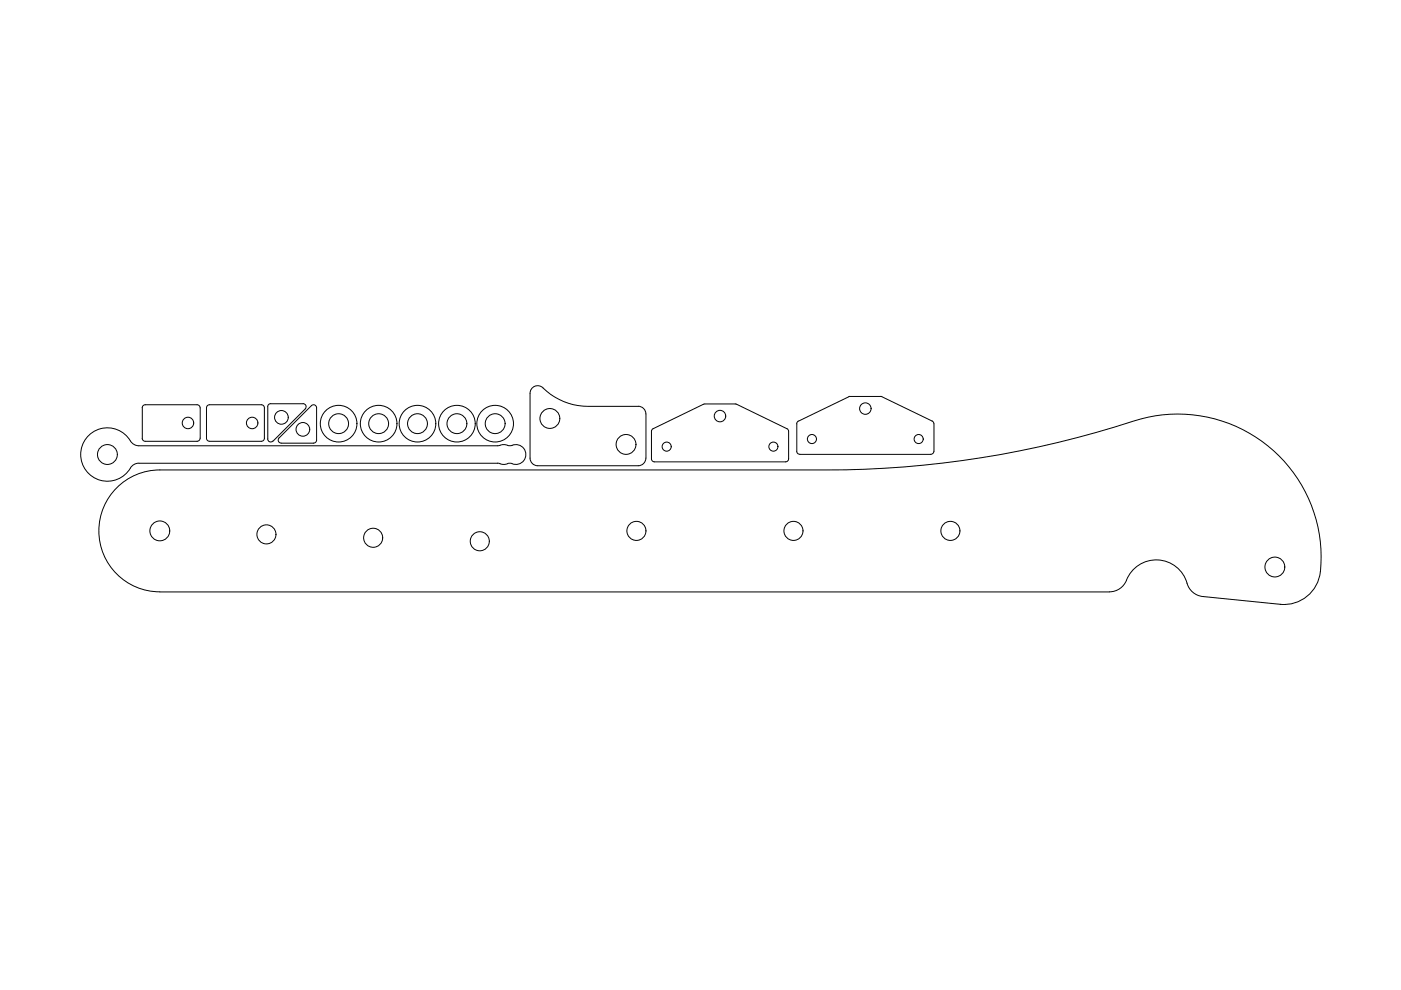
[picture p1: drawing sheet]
<svg xmlns="http://www.w3.org/2000/svg" width="297mm" height="210mm" viewBox="0 0 297 210" stroke-linecap="round" stroke-linejoin="round" font-family="sans-serif">
<!-- layer: SKETCH -->
<g fill="none" stroke="#000" stroke-width=".21">
<path d="M42.4 86.5a.65 .65 0 0 0-.6-.7h-11a.65 .65 0 0 0-.7 .7l.1 6.4a.61 .61 0 0 0 .6 .7h11a.65 .65 0 0 0 .6-.7M42.4 86.5v6.4M55.4 85.8a.65 .65 0 0 1 .7 .7v6.4a.65 .65 0 0 1-.7 .7M55.4 85.8h-11a.65 .65 0 0 0-.6 .7v6.4a.65 .65 0 0 0 .6 .7h11M59.2 92.8a.65 .65 0 0 0-.2 .7 .65 .65 0 0 0 .6 .4M59.2 92.8l6.8-6.8a.65 .65 0 0 1 .7-.1 .65 .65 0 0 1 .4 .6v6.8a.65 .65 0 0 1-.6 .6M59.6 94h6.9M64.3 85.6a.65 .65 0 0 1 .6 .4 .65 .65 0 0 1-.2 .7M64.3 85.6h-6.9a.61 .61 0 0 0-.6 .6v6.9a.65 .65 0 0 0 .4 .6 .65 .65 0 0 0 .7-.2M64.7 86.7l-6.8 6.8M106 98.3l-76.5-.1a2.59 2.59 0 0 0-2.3 1.7 5.7 5.7 0 0 1-8.6 .2 5.7 5.7 0 0 1 1-8.5 5.7 5.7 0 0 1 8.3 2.2 2.11 2.11 0 0 0 1.6 .7h76a3.6 3.6 0 0 1 2.6 0 2.3 2.3 0 0 1 3.3 1.4 2.11 2.11 0 0 1-2.8 2.4M108.6 98.3l-.8-.1-1 .3-.8-.2"/>
<path d="M112.4 83.4v13.7M112.4 83.4a1.62 1.62 0 0 1 1-1.5 1.62 1.62 0 0 1 1.7 .3 13.5 13.5 0 0 0 9.6 4h10.6a1.58 1.58 0 0 1 1.6 1.6M112.4 97.1a1.62 1.62 0 0 0 1.6 1.6h21.3a1.62 1.62 0 0 0 1.6-1.6M137 87.8v9.3M138.1 91.5l.4-.6 10.9-5.3 6.6 .1 10.8 5.2 .4 .6M138.1 91.5v5.8a.65 .65 0 0 0 .7 .6h27.8a.65 .65 0 0 0 .6-.6v-5.8M169.3 89.3l-.4 .6v5.8a.65 .65 0 0 0 .7 .6M169.6 96.3h27.8M180.2 84l-10.9 5.3M180.2 84.1h6.5M186.7 84l11 5.3M197.6 89.3l.4 .6v5.8a.65 .65 0 0 1-.6 .6"/>
<path d="M33.9 125.5h201.3M235.2 125.5a4.2 4.2 0 0 0 4-3.3 6.8 6.8 0 0 1 7.1-3.4 6.8 6.8 0 0 1 5.6 5.5 3.9 3.9 0 0 0 3.1 2.2M255 126.5l16.5 1.6M279.9 121.2a7.8 7.8 0 0 1-8.5 6.9M280 121.2a30.4 30.4 0 0 0-39.7-31.9 210.3 210.3 0 0 1-65.2 10.3h-141.2a12.9 12.9 0 0 0-12.9 13 12.9 12.9 0 0 0 12.9 12.9"/>
<circle cx="22.8" cy="96.4" r="2.11"/>
<circle cx="39.9" cy="89.7" r="1.22"/>
<circle cx="53.5" cy="89.7" r="1.22"/>
<circle cx="59.7" cy="88.5" r="1.45"/>
<circle cx="64.2" cy="91" r="1.45"/>
<circle cx="71.8" cy="89.8" r="3.9"/>
<circle cx="71.8" cy="89.8" r="2.11"/>
<circle cx="80.3" cy="89.8" r="3.9"/>
<circle cx="80.3" cy="89.8" r="2.11"/>
<circle cx="88.5" cy="89.8" r="3.9"/>
<circle cx="88.5" cy="89.8" r="2.11"/>
<circle cx="96.9" cy="89.8" r="3.9"/>
<circle cx="96.9" cy="89.8" r="2.11"/>
<circle cx="105" cy="89.8" r="3.9"/>
<circle cx="105" cy="89.8" r="2.11"/>
<circle cx="116.6" cy="88.7" r="2.11"/>
<circle cx="132.7" cy="94.2" r="2.11"/>
<circle cx="141.3" cy="94.7" r=".96"/>
<circle cx="152.7" cy="88.2" r="1.22"/>
<circle cx="164" cy="94.7" r=".96"/>
<circle cx="172.1" cy="93.1" r=".96"/>
<circle cx="183.5" cy="86.6" r="1.22"/>
<circle cx="194.8" cy="93.1" r=".96"/>
<circle cx="33.9" cy="112.6" r="2.11"/>
<circle cx="56.5" cy="113.3" r="2.02"/>
<circle cx="79.1" cy="114" r="2.02"/>
<circle cx="101.7" cy="114.8" r="2.02"/>
<circle cx="134.9" cy="112.6" r="2.02"/>
<circle cx="168.2" cy="112.6" r="2.02"/>
<circle cx="201.5" cy="112.6" r="2.02"/>
<circle cx="270.3" cy="120.2" r="2.11"/>
</g>
</svg>
